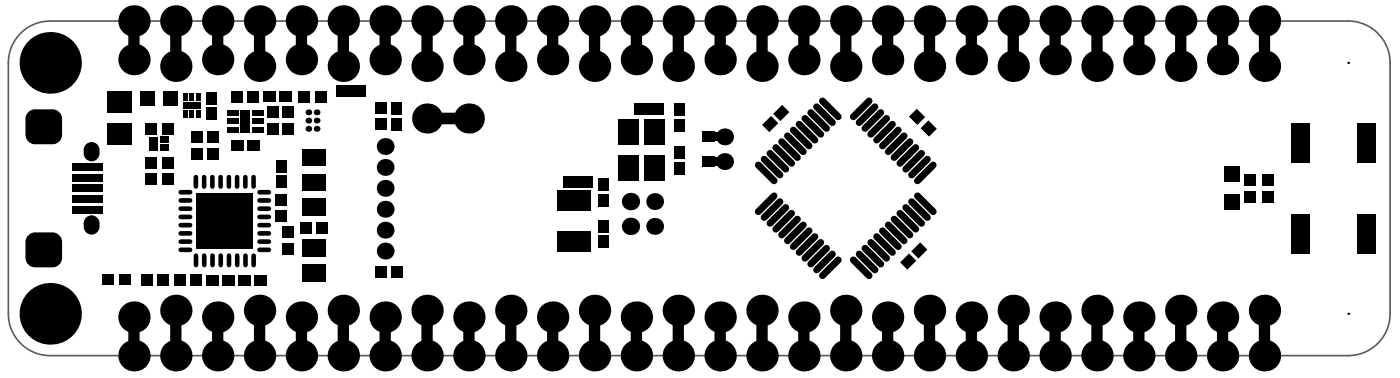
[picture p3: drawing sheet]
<svg xmlns="http://www.w3.org/2000/svg" width="141mm" height="38mm" viewBox="0 0 141 38" stroke-linecap="round" stroke-linejoin="round" font-family="sans-serif">
<path d="M1.8 3.6a4.2 4.2 0 0 1 3.3-1.5h131.1a4.2 4.2 0 0 1 4.3 4.2v25.3a4.2 4.2 0 0 1-4.3 4.2h-131.1a4.2 4.2 0 0 1-4.3-4.2v-25.3a4.2 4.2 0 0 1 1-2.7z" fill="none" stroke="#5a5a5a" stroke-width=".17"/>
<path d="M43.2 11.9h4.2" fill="none" stroke="#000" stroke-width="1.2"/>
<g fill="#000">
<path d="M2.6 12l.9-1h1.8l1 1v1.6l-1 .9h-1.8l-.9-.9z" fill-rule="evenodd"/>
<path d="M8.5 15.1l.8-.8 .8 .8v.4l-.8 .8-.8-.8z" fill-rule="evenodd"/>
<path d="M7.4 17.5h3v.8h-3z" fill-rule="evenodd"/>
<path d="M7.4 18.6h3v.8h-3z" fill-rule="evenodd"/>
<path d="M7.4 19.7h3v.8h-3z" fill-rule="evenodd"/>
<path d="M7.4 16.4h3v.8h-3z" fill-rule="evenodd"/>
<path d="M10.9 12.4h2.4v2.2h-2.4z" fill-rule="evenodd"/>
<path d="M10.9 9.2h2.4v2.2h-2.4z" fill-rule="evenodd"/>
<path d="M14.7 12.4h1.2v1.1h-1.2z" fill-rule="evenodd"/>
<path d="M14.1 9.2h1.5v1.5h-1.5z" fill-rule="evenodd"/>
<path d="M14.7 17.4h1.2v1.2h-1.2z" fill-rule="evenodd"/>
<path d="M14.7 15.9h1.2v1.1h-1.2z" fill-rule="evenodd"/>
<path d="M15.1 13.8h.8v1.4h-.8z" fill-rule="evenodd"/>
<path d="M16.4 12.4h1.2v1.1h-1.2z" fill-rule="evenodd"/>
<path d="M16.2 13.8h.9v.6h-.9z" fill-rule="evenodd"/>
<path d="M16.2 14.5h.9v.7h-.9z" fill-rule="evenodd"/>
<path d="M16.4 17.4h1.2v1.2h-1.2z" fill-rule="evenodd"/>
<path d="M16.4 15.9h1.2v1.1h-1.2z" fill-rule="evenodd"/>
<path d="M16.5 9.2h1.4v1.5h-1.4z" fill-rule="evenodd"/>
<path d="M18.5 11.1h.5v.8h-.5z" fill-rule="evenodd"/>
<path d="M18.5 9.4h.5v.7h-.5z" fill-rule="evenodd"/>
<path d="M19.2 11.1h.4v.8h-.4z" fill-rule="evenodd"/>
<path d="M19.2 9.4h.4v.7h-.4z" fill-rule="evenodd"/>
<path d="M18.5 10.3h1.8v.6h-1.8z" fill-rule="evenodd"/>
<path d="M19.8 11.1h.5v.8h-.5z" fill-rule="evenodd"/>
<path d="M19.8 9.4h.5v.7h-.5z" fill-rule="evenodd"/>
<path d="M19.3 14.9h1.2v1.2h-1.2z" fill-rule="evenodd"/>
<path d="M19.3 13.3h1.2v1.2h-1.2z" fill-rule="evenodd"/>
<path d="M20.9 10.9h1v1.2h-1z" fill-rule="evenodd"/>
<path d="M20.9 9.3h1v1.3h-1z" fill-rule="evenodd"/>
<path d="M20.9 14.9h1.1v1.2h-1.1z" fill-rule="evenodd"/>
<path d="M20.9 13.3h1.1v1.2h-1.1z" fill-rule="evenodd"/>
<path d="M22.9 11.1h1.2v.6h-1.2z" fill-rule="evenodd"/>
<path d="M22.9 11.9h1.2v.6h-1.2z" fill-rule="evenodd"/>
<path d="M22.9 12.8h1.2v.6h-1.2z" fill-rule="evenodd"/>
<path d="M23.3 9.2h1.2v1.1h-1.2z" fill-rule="evenodd"/>
<path d="M23.3 14.2h1.3v1h-1.3z" fill-rule="evenodd"/>
<path d="M24.3 11.1h1v2.3h-1z" fill-rule="evenodd"/>
<path d="M24.9 14.2h1.3v1h-1.3z" fill-rule="evenodd"/>
<path d="M25 9.2h1.2v1.1h-1.2z" fill-rule="evenodd"/>
<path d="M25.4 11.1h1.2v.6h-1.2z" fill-rule="evenodd"/>
<path d="M25.4 11.9h1.2v.6h-1.2z" fill-rule="evenodd"/>
<path d="M25.4 12.8h1.2v.6h-1.2z" fill-rule="evenodd"/>
<path d="M26.6 9.2h1.3v1.1h-1.3z" fill-rule="evenodd"/>
<path d="M27 10.7h1.1v1.2h-1.1z" fill-rule="evenodd"/>
<path d="M27 12.4h1.1v1.2h-1.1z" fill-rule="evenodd"/>
<path d="M28.2 9.2h1.3v1.1h-1.3z" fill-rule="evenodd"/>
<path d="M27.9 17.7h1v1.3h-1z" fill-rule="evenodd"/>
<path d="M27.9 16.1h1v1.3h-1z" fill-rule="evenodd"/>
<path d="M28.5 10.7h1.1v1.2h-1.1z" fill-rule="evenodd"/>
<path d="M28.5 12.4h1.1v1.2h-1.1z" fill-rule="evenodd"/>
<path d="M30.1 9.2h1.2v1.1h-1.2z" fill-rule="evenodd"/>
<path d="M30.6 17.5h2.3v1.7h-2.3z" fill-rule="evenodd"/>
<path d="M30.6 15h2.3v1.7h-2.3z" fill-rule="evenodd"/>
<path d="M30.6 15h1.1v.6h-1.1z" fill-rule="evenodd"/>
<path d="M30.6 15.6h1.1v.6h-1.1z" fill-rule="evenodd"/>
<path d="M30.6 16.2h1.1v.5h-1.1z" fill-rule="evenodd"/>
<path d="M30.6 17.5h1.1v.6h-1.1z" fill-rule="evenodd"/>
<path d="M30.6 18.1h1.1v.5h-1.1z" fill-rule="evenodd"/>
<path d="M30.6 18.7h1.1v.5h-1.1z" fill-rule="evenodd"/>
<path d="M31.7 16.2h1.2v.5h-1.2z" fill-rule="evenodd"/>
<path d="M31.7 15.6h1.2v.6h-1.2z" fill-rule="evenodd"/>
<path d="M31.7 15h1.2v.6h-1.2z" fill-rule="evenodd"/>
<path d="M31.7 18.7h1.2v.5h-1.2z" fill-rule="evenodd"/>
<path d="M31.7 18.1h1.2v.5h-1.2z" fill-rule="evenodd"/>
<path d="M31.7 17.5h1.2v.6h-1.2z" fill-rule="evenodd"/>
<path d="M31.8 9.2h1.2v1.1h-1.2z" fill-rule="evenodd"/>
<path d="M34 8.5h3v1.2h-3z" fill-rule="evenodd"/>
<path d="M34.1 8.6h1.2v1h-1.2z" fill-rule="evenodd"/>
<path d="M35.6 8.6h1.3v1h-1.3z" fill-rule="evenodd"/>
<path d="M37.9 11.9h1.1v1.2h-1.1z" fill-rule="evenodd"/>
<path d="M37.9 10.3h1.1v1.2h-1.1z" fill-rule="evenodd"/>
<path d="M39.6 10.3h1v1.3h-1z" fill-rule="evenodd"/>
<path d="M39.6 11.9h1v1.3h-1z" fill-rule="evenodd"/>
<path d="M56.9 17.8h1.3v1.1h-1.3z" fill-rule="evenodd"/>
<path d="M56.3 19.2h3.3v2h-3.3z" fill-rule="evenodd"/>
<path d="M58.5 17.8h1.3v1.1h-1.3z" fill-rule="evenodd"/>
<path d="M56.9 17.8h3v1.1h-3z" fill-rule="evenodd"/>
<path d="M60.5 18h1v1.3h-1z" fill-rule="evenodd"/>
<path d="M60.5 19.6h1v1.3h-1z" fill-rule="evenodd"/>
<path d="M62.4 15.7h2.1v2.5h-2.1z" fill-rule="evenodd"/>
<path d="M62.4 12h2.1v2.6h-2.1z" fill-rule="evenodd"/>
<path d="M65.1 12h2.1v2.6h-2.1z" fill-rule="evenodd"/>
<path d="M65.1 15.7h2.1v2.5h-2.1z" fill-rule="evenodd"/>
<path d="M64.1 10.5h1.3v1h-1.3z" fill-rule="evenodd"/>
<path d="M65.7 10.5h1.3v1h-1.3z" fill-rule="evenodd"/>
<path d="M64.1 10.4h3v1.2h-3z" fill-rule="evenodd"/>
<path d="M68.1 14.7h1.1v1.3h-1.1z" fill-rule="evenodd"/>
<path d="M68.1 10.4h1.1v1.3h-1.1z" fill-rule="evenodd"/>
<path d="M68.1 12h1.1v1.3h-1.1z" fill-rule="evenodd"/>
<path d="M68.1 16.3h1.1v1.3h-1.1z" fill-rule="evenodd"/>
<path d="M70.9 15.8h1.3v1h-1.3z" fill-rule="evenodd"/>
<path d="M70.9 13.3h1.3v1h-1.3z" fill-rule="evenodd"/>
<path d="M71 15.9h2.2v.8h-2.2z" fill-rule="evenodd"/>
<path d="M71 13.4h2.2v.8h-2.2z" fill-rule="evenodd"/>
<path d="M77 12.6l.9-.9 .7 .7-.9 .9z" fill-rule="evenodd"/>
<path d="M78.1 11.5l.9-.9 .8 .7-.9 .9z" fill-rule="evenodd"/>
<path d="M91.8 11.8l.8-.8 .9 .8-.8 .8z" fill-rule="evenodd"/>
<path d="M93 12.9l.8-.8 .9 .9-.8 .8z" fill-rule="evenodd"/>
<path d="M123.7 19.6h1.5v1.5h-1.5z" fill-rule="evenodd"/>
<path d="M123.7 16.8h1.5v1.5h-1.5z" fill-rule="evenodd"/>
<path d="M125.7 17.6h1.1v1.2h-1.1z" fill-rule="evenodd"/>
<path d="M127.6 17.6h1.1v1.2h-1.1z" fill-rule="evenodd"/>
<path d="M130.5 12.5h1.9v3.9h-1.9z" fill-rule="evenodd"/>
<path d="M137.1 12.5h1.9v3.9h-1.9z" fill-rule="evenodd"/>
<path d="M2.6 24.4l.9-1h1.8l1 1v1.6l-1 .9h-1.8l-.9-.9z" fill-rule="evenodd"/>
<path d="M8.5 22.5l.8-.8 .8 .8v.4l-.8 .7-.8-.7z" fill-rule="evenodd"/>
<path d="M7.4 20.8h3v.7h-3z" fill-rule="evenodd"/>
<path d="M10.4 27.7h1.2v1h-1.2z" fill-rule="evenodd"/>
<path d="M12 27.7h1.2v1h-1.2z" fill-rule="evenodd"/>
<path d="M14.2 27.7h1.2v1.1h-1.2z" fill-rule="evenodd"/>
<path d="M15.9 27.7h1.2v1.1h-1.2z" fill-rule="evenodd"/>
<path d="M17.6 27.7h1.2v1.1h-1.2z" fill-rule="evenodd"/>
<path d="M19.2 27.7h1.2v1.1h-1.2z" fill-rule="evenodd"/>
<path d="M19.9 19.5h5.6v5.6h-5.6z" fill-rule="evenodd"/>
<path d="M20.8 27.7h1.3v1.1h-1.3z" fill-rule="evenodd"/>
<path d="M22.4 27.7h1.3v1.1h-1.3z" fill-rule="evenodd"/>
<path d="M24.1 27.7h1.3v1.1h-1.3z" fill-rule="evenodd"/>
<path d="M25.7 27.7h1.3v1.1h-1.3z" fill-rule="evenodd"/>
<path d="M27.8 21.2h1.2v1.2h-1.2z" fill-rule="evenodd"/>
<path d="M27.8 19.5h1.2v1.2h-1.2z" fill-rule="evenodd"/>
<path d="M28.5 24.5h1.1v1.2h-1.1z" fill-rule="evenodd"/>
<path d="M28.5 22.8h1.1v1.2h-1.1z" fill-rule="evenodd"/>
<path d="M30.3 22.4h1.2v1.1h-1.2z" fill-rule="evenodd"/>
<path d="M30.6 24.2h2.3v1.7h-2.3z" fill-rule="evenodd"/>
<path d="M30.6 26.7h2.3v1.7h-2.3z" fill-rule="evenodd"/>
<path d="M30.6 20h2.3v1.7h-2.3z" fill-rule="evenodd"/>
<path d="M30.6 27.2h1.1v.6h-1.1z" fill-rule="evenodd"/>
<path d="M30.6 27.8h1.1v.6h-1.1z" fill-rule="evenodd"/>
<path d="M30.6 26.7h1.1v.5h-1.1z" fill-rule="evenodd"/>
<path d="M30.6 24.8h1.1v.5h-1.1z" fill-rule="evenodd"/>
<path d="M30.6 20.6h1.1v.5h-1.1z" fill-rule="evenodd"/>
<path d="M30.6 21.2h1.1v.5h-1.1z" fill-rule="evenodd"/>
<path d="M30.6 20h1.1v.6h-1.1z" fill-rule="evenodd"/>
<path d="M30.6 24.2h1.1v.5h-1.1z" fill-rule="evenodd"/>
<path d="M30.6 25.3h1.1v.6h-1.1z" fill-rule="evenodd"/>
<path d="M31.7 27.8h1.2v.6h-1.2z" fill-rule="evenodd"/>
<path d="M31.7 27.2h1.2v.6h-1.2z" fill-rule="evenodd"/>
<path d="M31.7 26.7h1.2v.5h-1.2z" fill-rule="evenodd"/>
<path d="M31.7 24.8h1.2v.5h-1.2z" fill-rule="evenodd"/>
<path d="M31.7 21.2h1.2v.5h-1.2z" fill-rule="evenodd"/>
<path d="M31.7 20.6h1.2v.5h-1.2z" fill-rule="evenodd"/>
<path d="M31.7 20h1.2v.6h-1.2z" fill-rule="evenodd"/>
<path d="M31.7 25.3h1.2v.6h-1.2z" fill-rule="evenodd"/>
<path d="M31.7 24.2h1.2v.5h-1.2z" fill-rule="evenodd"/>
<path d="M32 22.4h1.2v1.1h-1.2z" fill-rule="evenodd"/>
<path d="M37.9 26.8h1.2v1.2h-1.2z" fill-rule="evenodd"/>
<path d="M39.5 26.8h1.2v1.2h-1.2z" fill-rule="evenodd"/>
<path d="M56.3 23.4h3.3v2h-3.3z" fill-rule="evenodd"/>
<path d="M60.5 22.2h1v1.2h-1z" fill-rule="evenodd"/>
<path d="M60.5 23.7h1v1.3h-1z" fill-rule="evenodd"/>
<path d="M91 26.5l.9-1 .7 .8-.9 .9z" fill-rule="evenodd"/>
<path d="M92.1 25.3l.9-.9 .7 .8-.9 .9z" fill-rule="evenodd"/>
<path d="M125.7 19.2h1.1v1.2h-1.1z" fill-rule="evenodd"/>
<path d="M127.6 19.2h1.1v1.2h-1.1z" fill-rule="evenodd"/>
<path d="M130.5 21.6h1.9v3.9h-1.9z" fill-rule="evenodd"/>
<path d="M137.1 21.6h1.9v3.9h-1.9z" fill-rule="evenodd"/>
</g>
<g fill="#000">
<path d="M2.6 12h.9zM2.9 11.3l.3-.2 .3-.1v1h-.9l.1-.4z"/>
<path d="M3.5 13.6v.9zM2.6 13.6h.9v.9a.96 .96 0 0 1-.9-.9z"/>
<path d="M5.3 13.6h1zM5.3 13.6h1a.96 .96 0 0 1-1 .9z"/>
<path d="M5.3 11v1zM5.3 11a.96 .96 0 0 1 1 1h-1z"/>
<path d="M9.3 15.5h.8zM9.3 15.5h.8a.8 .8 0 0 1-.8 .8z"/>
<path d="M9.3 14.3v.8zM9.3 14.3a.8 .8 0 0 1 .8 .8h-.8z"/>
<path d="M8.5 15.1h.8zM8.7 14.6l.2-.2 .4-.1v.8h-.8v-.3z"/>
<path d="M9.3 15.5v.8zM8.5 15.5h.8v.8a.8 .8 0 0 1-.8-.8z"/>
<path d="M2.6 24.4h.9zM2.9 23.7l.3-.2 .3-.1v1h-.9l.1-.4z"/>
<path d="M3.5 26v.9zM2.6 26h.9v.9a.96 .96 0 0 1-.9-.9z"/>
<path d="M5.3 26h1zM5.3 26h1a.96 .96 0 0 1-1 .9z"/>
<path d="M5.3 23.4v1zM5.3 23.4a.96 .96 0 0 1 1 1h-1z"/>
<path d="M9.3 22.9h.8zM9.3 22.9h.8a.8 .8 0 0 1-.8 .7z"/>
<path d="M9.3 21.7v.8zM9.3 21.7a.8 .8 0 0 1 .8 .8h-.8z"/>
<path d="M8.5 22.5h.8zM8.7 21.9l.2-.1 .4-.1v.8h-.8v-.3z"/>
<path d="M9.3 22.9v.7zM8.5 22.9h.8v.7a.8 .8 0 0 1-.8-.7z"/>
<circle cx="5.1" cy="6.3" r="3.1"/>
<circle cx="13.5" cy="2.1" r="1.59"/>
<circle cx="13.5" cy="6" r="1.59"/>
<circle cx="17.8" cy="6.7" r="1.59"/>
<circle cx="17.8" cy="2.1" r="1.59"/>
<circle cx="22" cy="6" r="1.59"/>
<circle cx="22" cy="2.1" r="1.59"/>
<circle cx="24.8" cy="12.2" r=".42"/>
<circle cx="26.2" cy="6.7" r="1.59"/>
<circle cx="26.2" cy="2.1" r="1.59"/>
<circle cx="30.5" cy="6" r="1.59"/>
<circle cx="30.5" cy="2.1" r="1.59"/>
<circle cx="31.2" cy="11.3" r=".29"/>
<circle cx="31.2" cy="13" r=".29"/>
<circle cx="31.2" cy="12.2" r=".29"/>
<circle cx="32" cy="12.2" r=".29"/>
<circle cx="32" cy="13" r=".29"/>
<circle cx="32" cy="11.3" r=".29"/>
<circle cx="34.7" cy="6.7" r="1.59"/>
<circle cx="34.7" cy="2.1" r="1.59"/>
<circle cx="38.9" cy="14.8" r=".85"/>
<circle cx="38.9" cy="19" r=".85"/>
<circle cx="38.9" cy="6" r="1.59"/>
<circle cx="38.9" cy="2.1" r="1.59"/>
<circle cx="38.9" cy="16.9" r=".85"/>
<circle cx="43.2" cy="11.9" r="1.52"/>
<circle cx="43.2" cy="2.1" r="1.59"/>
<circle cx="43.2" cy="6.7" r="1.59"/>
<circle cx="47.4" cy="2.1" r="1.59"/>
<circle cx="47.4" cy="11.9" r="1.52"/>
<circle cx="47.4" cy="6" r="1.59"/>
<circle cx="51.6" cy="2.1" r="1.59"/>
<circle cx="51.6" cy="6.7" r="1.59"/>
<circle cx="55.8" cy="2.1" r="1.59"/>
<circle cx="55.8" cy="6" r="1.59"/>
<circle cx="60.1" cy="2.1" r="1.59"/>
<circle cx="60.1" cy="6.7" r="1.59"/>
<circle cx="64.3" cy="6" r="1.59"/>
<circle cx="64.3" cy="2.1" r="1.59"/>
<circle cx="68.5" cy="6.7" r="1.59"/>
<circle cx="68.5" cy="2.1" r="1.59"/>
<circle cx="72.8" cy="6" r="1.59"/>
<circle cx="72.8" cy="2.1" r="1.59"/>
<circle cx="73.2" cy="16.3" r=".85"/>
<circle cx="73.2" cy="13.8" r=".85"/>
<circle cx="77" cy="6.7" r="1.59"/>
<circle cx="77" cy="2.1" r="1.59"/>
<circle cx="81.2" cy="2.1" r="1.59"/>
<circle cx="81.2" cy="6" r="1.59"/>
<circle cx="85.5" cy="6.7" r="1.59"/>
<circle cx="85.5" cy="2.1" r="1.59"/>
<circle cx="89.7" cy="6" r="1.59"/>
<circle cx="89.7" cy="2.1" r="1.59"/>
<circle cx="93.9" cy="6.7" r="1.59"/>
<circle cx="93.9" cy="2.1" r="1.59"/>
<circle cx="98.2" cy="6" r="1.59"/>
<circle cx="98.2" cy="2.1" r="1.59"/>
<circle cx="102.4" cy="6.7" r="1.59"/>
<circle cx="102.4" cy="2.1" r="1.59"/>
<circle cx="106.6" cy="6" r="1.59"/>
<circle cx="106.6" cy="2.1" r="1.59"/>
<circle cx="110.8" cy="6.7" r="1.59"/>
<circle cx="110.8" cy="2.1" r="1.59"/>
<circle cx="115.1" cy="2.1" r="1.59"/>
<circle cx="115.1" cy="6" r="1.59"/>
<circle cx="119.3" cy="2.1" r="1.59"/>
<circle cx="119.3" cy="6.7" r="1.59"/>
<circle cx="123.5" cy="2.1" r="1.59"/>
<circle cx="123.5" cy="6" r="1.59"/>
<circle cx="127.8" cy="6.7" r="1.59"/>
<circle cx="127.8" cy="2.1" r="1.59"/>
<circle cx="5.1" cy="31.6" r="3.1"/>
<circle cx="13.5" cy="32" r="1.59"/>
<circle cx="13.5" cy="35.8" r="1.59"/>
<circle cx="17.8" cy="31.3" r="1.59"/>
<circle cx="17.8" cy="35.8" r="1.59"/>
<circle cx="22" cy="32" r="1.59"/>
<circle cx="22" cy="35.8" r="1.59"/>
<circle cx="26.2" cy="31.3" r="1.59"/>
<circle cx="26.2" cy="35.8" r="1.59"/>
<circle cx="30.5" cy="32" r="1.59"/>
<circle cx="30.5" cy="35.8" r="1.59"/>
<circle cx="34.7" cy="31.3" r="1.59"/>
<circle cx="34.7" cy="35.8" r="1.59"/>
<circle cx="38.9" cy="32" r="1.59"/>
<circle cx="38.9" cy="35.8" r="1.59"/>
<circle cx="38.9" cy="21.1" r=".85"/>
<circle cx="38.9" cy="25.3" r=".85"/>
<circle cx="38.9" cy="23.2" r=".85"/>
<circle cx="43.2" cy="31.3" r="1.59"/>
<circle cx="43.2" cy="35.8" r="1.59"/>
<circle cx="47.4" cy="35.8" r="1.59"/>
<circle cx="47.4" cy="32" r="1.59"/>
<circle cx="51.6" cy="31.3" r="1.59"/>
<circle cx="51.6" cy="35.8" r="1.59"/>
<circle cx="55.8" cy="35.8" r="1.59"/>
<circle cx="55.8" cy="32" r="1.59"/>
<circle cx="60.1" cy="31.3" r="1.59"/>
<circle cx="60.1" cy="35.8" r="1.59"/>
<circle cx="63.7" cy="22.8" r=".88"/>
<circle cx="63.7" cy="20.3" r=".88"/>
<circle cx="64.3" cy="32" r="1.59"/>
<circle cx="64.3" cy="35.8" r="1.59"/>
<circle cx="66.2" cy="22.8" r=".85"/>
<circle cx="66.2" cy="20.3" r=".85"/>
<circle cx="68.5" cy="35.8" r="1.59"/>
<circle cx="68.5" cy="31.3" r="1.59"/>
<circle cx="72.8" cy="35.8" r="1.59"/>
<circle cx="72.8" cy="32" r="1.59"/>
<circle cx="77" cy="31.3" r="1.59"/>
<circle cx="77" cy="35.8" r="1.59"/>
<circle cx="81.2" cy="32" r="1.59"/>
<circle cx="81.2" cy="35.8" r="1.59"/>
<circle cx="85.5" cy="31.3" r="1.59"/>
<circle cx="85.5" cy="35.8" r="1.59"/>
<circle cx="89.7" cy="35.8" r="1.59"/>
<circle cx="89.7" cy="32" r="1.59"/>
<circle cx="93.9" cy="35.8" r="1.59"/>
<circle cx="93.9" cy="31.3" r="1.59"/>
<circle cx="98.2" cy="35.8" r="1.59"/>
<circle cx="98.2" cy="32" r="1.59"/>
<circle cx="102.4" cy="31.3" r="1.59"/>
<circle cx="102.4" cy="35.8" r="1.59"/>
<circle cx="106.6" cy="32" r="1.59"/>
<circle cx="106.6" cy="35.8" r="1.59"/>
<circle cx="110.8" cy="35.8" r="1.59"/>
<circle cx="110.8" cy="31.3" r="1.59"/>
<circle cx="115.1" cy="35.8" r="1.59"/>
<circle cx="115.1" cy="32" r="1.59"/>
<circle cx="119.3" cy="31.3" r="1.59"/>
<circle cx="119.3" cy="35.8" r="1.59"/>
<circle cx="123.5" cy="35.8" r="1.59"/>
<circle cx="123.5" cy="32" r="1.59"/>
<circle cx="127.8" cy="31.3" r="1.59"/>
<circle cx="127.8" cy="35.8" r="1.59"/>
</g>
<g fill="none" stroke="#000" stroke-width="1.1">
<path d="M13.5 2.1v3.7M17.8 2.1v4.4M22 2.1v3.7M26.2 2.1v4.4M30.5 2.1v3.7M34.7 2.1v4.4M38.9 2.1v3.7M43.2 2.1v4.4M47.4 2.1v3.7M51.6 2.1v4.4M55.8 2.1v3.7M60.1 2.1v4.4"/>
<path d="M64.3 2.1v3.7M68.5 2.1v4.4M72.8 2.1v3.7M77 2.1v4.4M81.2 2.1v3.7M85.5 2.1v4.4M89.7 2.1v3.7M93.9 2.1v4.4M98.2 2.1v3.7M102.4 2.1v4.4M106.6 2.1v3.7M110.8 2.1v4.4"/>
<path d="M115.1 2.1v3.7M119.3 2.1v4.4M123.5 2.1v3.7M127.8 2.1v4.4M13.5 32.1v3.7M17.8 31.5v4.3M22 32.1v3.7M26.2 31.5v4.3M30.5 32.1v3.7M34.7 31.5v4.3M38.9 32.1v3.7M43.2 31.5v4.3"/>
<path d="M47.4 32.1v3.7M51.6 31.5v4.3M55.8 32.1v3.7M60.1 31.5v4.3M64.3 32.1v3.7M68.5 31.5v4.3M72.8 32.1v3.7M77 31.5v4.3M81.2 32.1v3.7M85.5 31.5v4.3M89.7 32.1v3.7M93.9 31.5v4.3"/>
<path d="M98.2 32.1v3.7M102.4 31.5v4.3M106.6 32.1v3.7M110.8 31.5v4.3M115.1 32.1v3.7M119.3 31.5v4.3M123.5 32.1v3.7M127.8 31.5v4.3"/>
</g>
<path d="M136.2 6.3h.1M136.2 31.6h.1" fill="none" stroke="#000" stroke-width=".2"/>
<g fill="none" stroke="#000" stroke-width=".47">
<path d="M18.3 19.4h.9M19.8 17.9v.9M20.6 17.9v.9M21.5 17.9v.9M22.3 17.9v.9M23.1 17.9v.9M24 17.9v.9M24.8 17.9v.9M25.6 17.9v.9M26.2 19.4h1M18.3 24.4h.9M18.3 25.2h.9"/>
<path d="M18.3 21h.9M18.3 21.9h.9M18.3 22.7h.9M18.3 23.5h.9M18.3 20.2h.9M19.8 25.8v.9M20.6 25.8v.9M21.5 25.8v.9M22.3 25.8v.9M23.1 25.8v.9M24 25.8v.9M24.8 25.8v.9"/>
<path d="M25.6 25.8v.9M26.2 24.4h1M26.2 25.2h1M26.2 21h1M26.2 21.9h1M26.2 22.7h1M26.2 23.5h1M26.2 20.2h1"/>
</g>
<g fill="none" stroke="#000" stroke-width=".7">
<path d="M76.6 16.6l1.6 1.6M77.2 16l1.6 1.6M77.8 15.5l1.6 1.5M78.2 19.7l-1.6 1.6M78.4 14.9l1.6 1.6M79 14.3l1.6 1.6M79.6 13.7l1.6 1.6M80.2 13.1l1.6 1.6M80.8 12.5l1.5 1.6M81.3 11.9l1.6 1.6M81.9 11.4l1.6 1.5M82.5 10.8l1.6 1.6"/>
<path d="M83.1 10.2l1.6 1.6M87.8 10.2l-1.6 1.6M88.4 10.8l-1.6 1.6M89 11.4l-1.6 1.5M89.6 11.9l-1.6 1.6M90.2 12.5l-1.6 1.6M90.8 13.1l-1.6 1.6M91.4 13.7l-1.6 1.6M91.9 14.3l-1.6 1.6M92.5 14.9l-1.6 1.6M92.7 19.7l1.6 1.6M93.1 15.5l-1.6 1.5"/>
<path d="M93.7 16l-1.6 1.6M94.3 16.6l-1.6 1.6M78.8 20.3l-1.6 1.6M79.4 20.9l-1.6 1.6M80 21.5l-1.6 1.6M80.6 22.1l-1.6 1.6M81.2 22.7l-1.6 1.6M81.8 23.3l-1.6 1.6M82.3 23.9l-1.5 1.5M82.9 24.4l-1.6 1.6M83.5 25l-1.6 1.6M84.1 25.6l-1.6 1.6"/>
<path d="M84.7 26.2l-1.6 1.6M86.2 26.2l1.6 1.6M86.8 25.6l1.6 1.6M87.4 25l1.6 1.6M88 24.4l1.6 1.6M88.6 23.9l1.6 1.5M89.2 23.3l1.6 1.6M89.8 22.7l1.6 1.6M90.3 22.1l1.6 1.6M90.9 21.5l1.6 1.6M91.5 20.9l1.6 1.6M92.1 20.3l1.6 1.6"/>
</g>
</svg>
